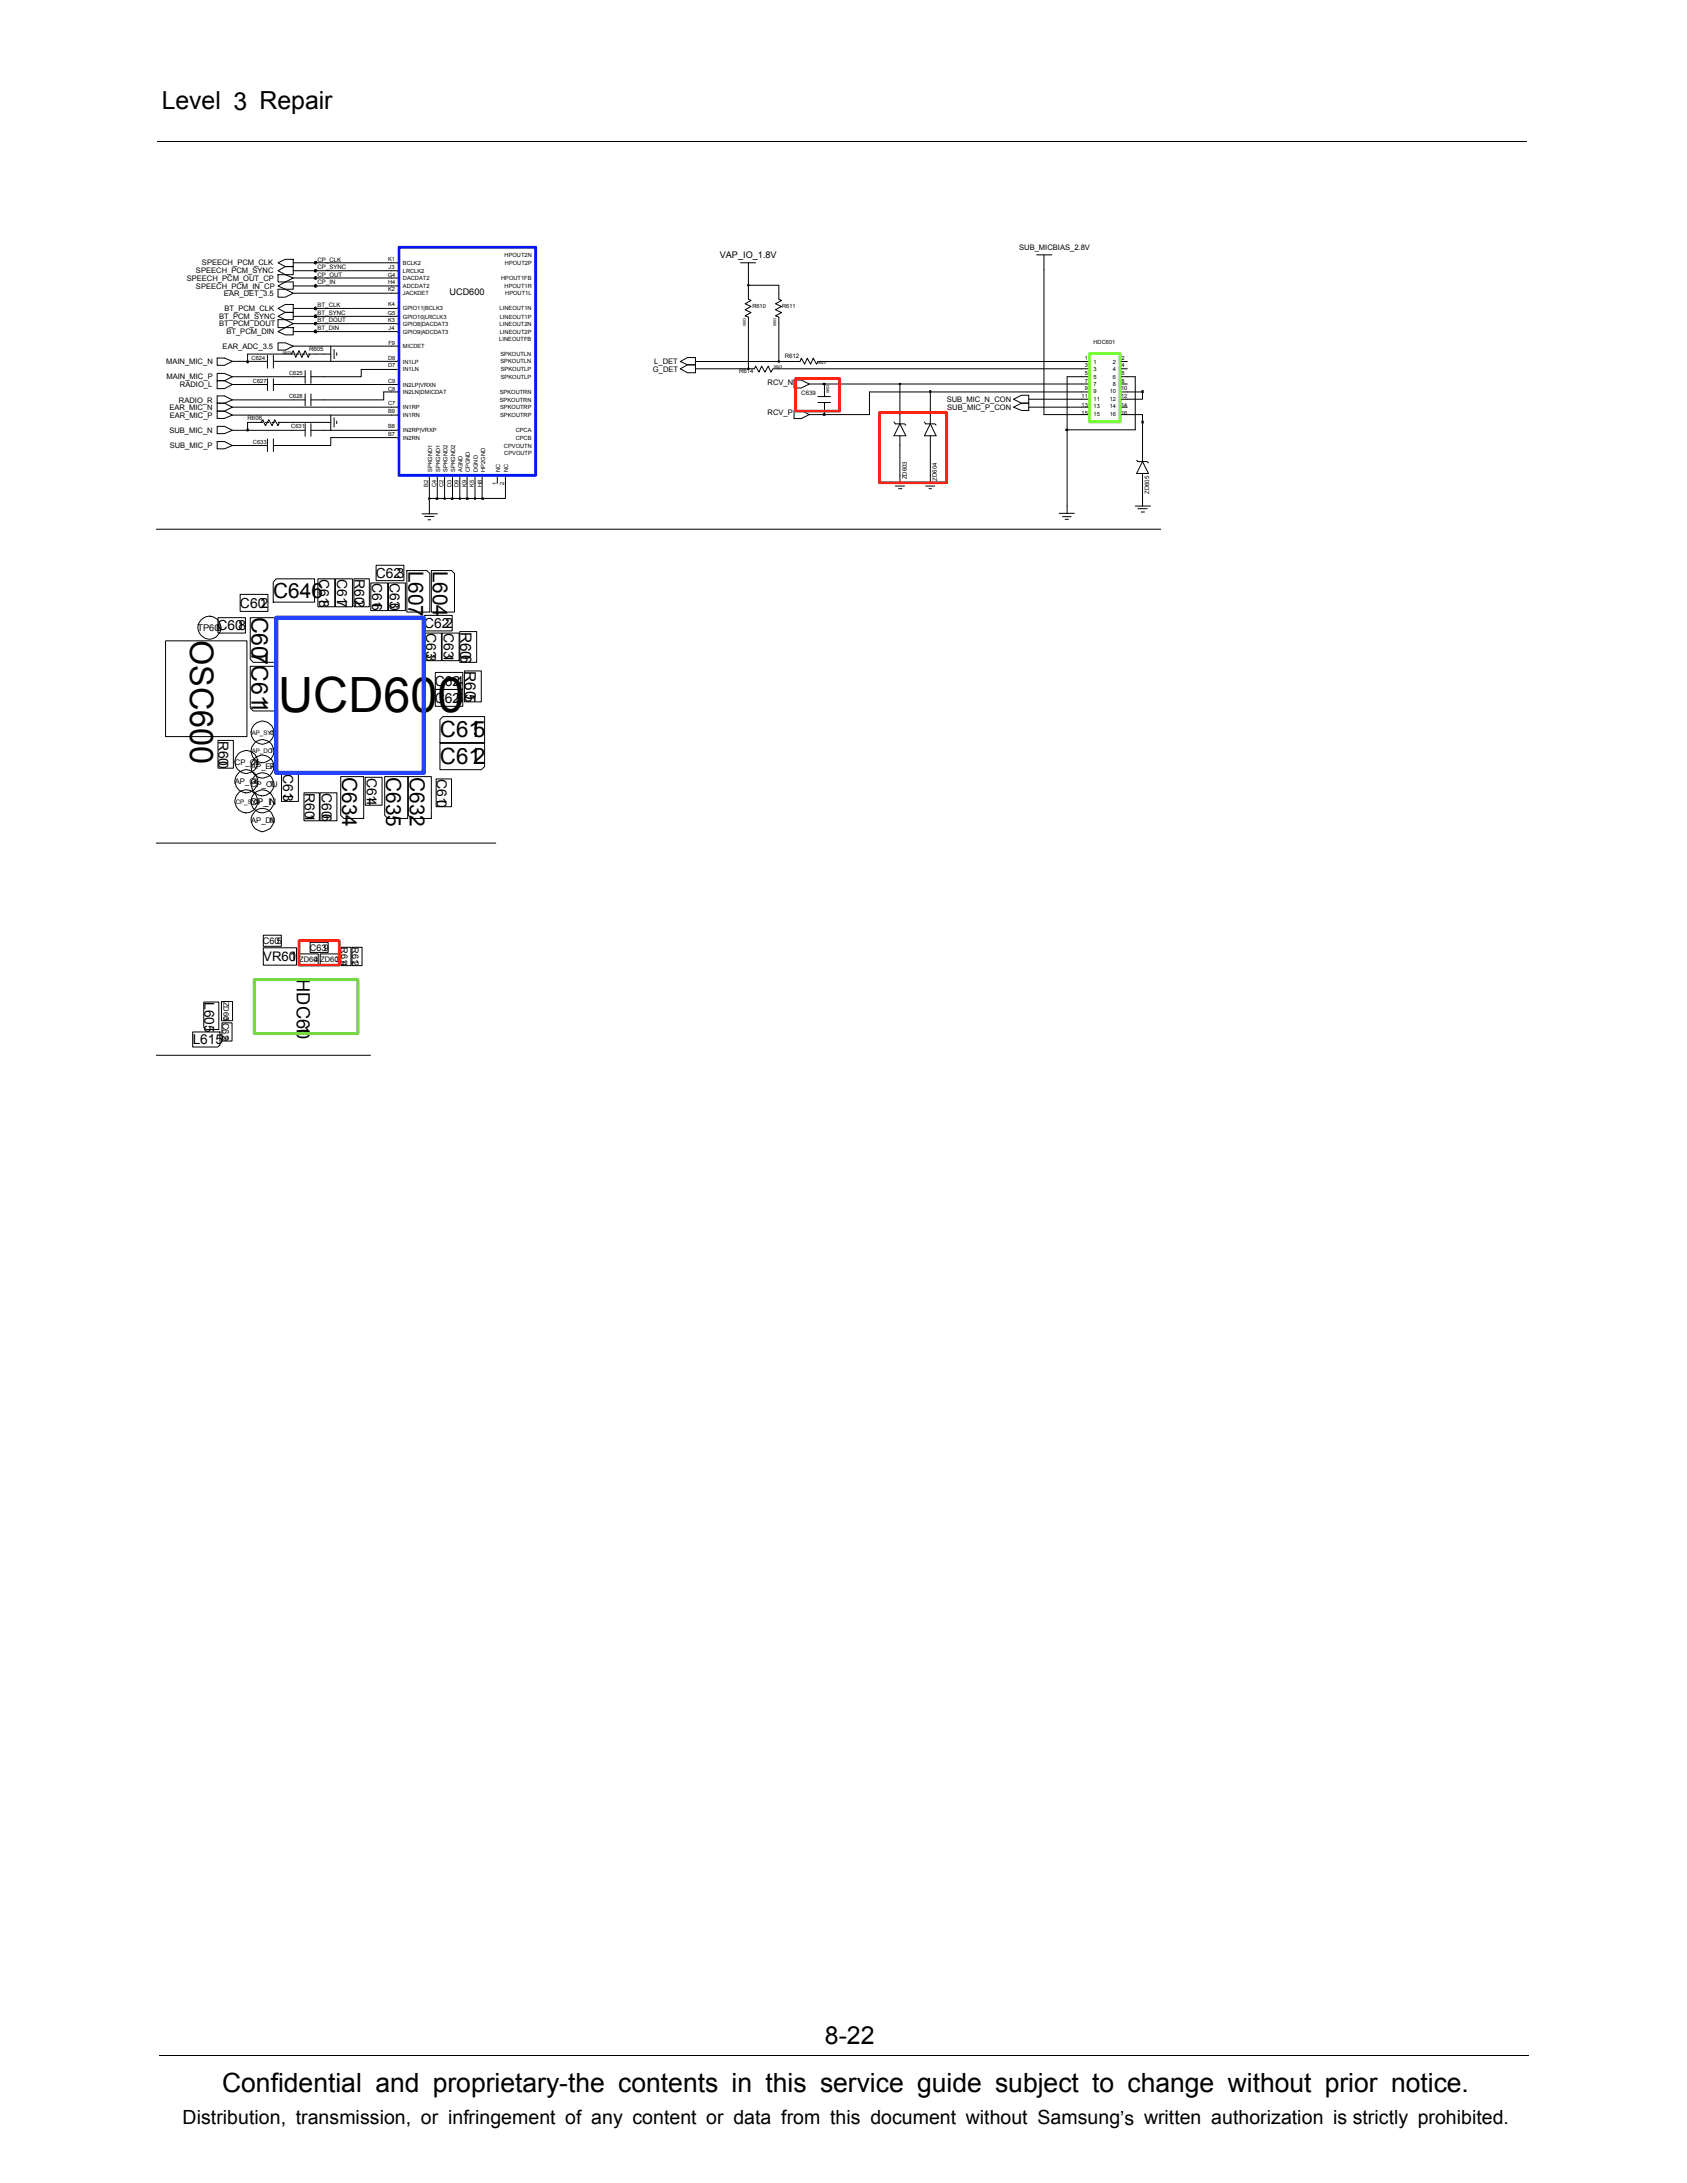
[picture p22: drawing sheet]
<svg xmlns="http://www.w3.org/2000/svg" width="216mm" height="279mm" viewBox="0 0 216 279" stroke-linecap="round" stroke-linejoin="round" font-family="sans-serif">
<defs><g id="words">
<text font-size="6.2" x="35.6" y="91.1">UCD600</text>
<text font-size="4.2" x="24.3" y="81.9" transform="rotate(90 24.3 81.9)">OSC600</text>
<text font-size="3.4" x="28.4" y="267.7">Confidential and proprietary-the contents in this service guide subject to change without prior notice.</text>
<g font-size="3.2">
<text x="20.7" y="14">Level 3 Repair</text>
<text x="105.6" y="261.6">8-22</text>
</g>
<text font-size="3" x="32.2" y="78.9" transform="rotate(90 32.2 78.9)">C607C611</text>
<g font-size="2.9">
<text x="56.3" y="94.4">C615</text>
<text x="56.3" y="97.8">C612</text>
</g>
<g font-size="2.7">
<text x="35" y="76.5">C646</text>
<text x="52.3" y="73" transform="rotate(90 52.3 73)">L607</text>
<text x="55.4" y="73" transform="rotate(90 55.4 73)">L604</text>
<text x="43.8" y="99.4" transform="rotate(90 43.8 99.4)">C634</text>
<text x="49.4" y="99.4" transform="rotate(90 49.4 99.4)">C635</text>
<text x="52.5" y="99.4" transform="rotate(90 52.5 99.4)">C632</text>
</g>
<text font-size="2.5" x="23.4" y="271.9">Distribution, transmission, or infringement of any content or data from this document without Samsung’s written authorization is strictly prohibited.</text>
<text font-size="2.3" x="38" y="125.3" transform="rotate(90 38 125.3)">HDC610</text>
<g font-size="2">
<text x="58.9" y="80.8" transform="rotate(90 58.9 80.8)">R606</text>
<text x="59.5" y="85.9" transform="rotate(90 59.5 85.9)">R605</text>
</g>
<g font-size="1.8">
<text x="30.7" y="77.8">C602</text>
<text x="40.9" y="74.1" transform="rotate(90 40.9 74.1)">C618</text>
<text x="43.1" y="74.1" transform="rotate(90 43.1 74.1)">C617</text>
<text x="45.4" y="74.1" transform="rotate(90 45.4 74.1)">R602</text>
<text x="47.6" y="74.6" transform="rotate(90 47.6 74.6)">C616</text>
<text x="48.1" y="74">C623</text>
<text x="49.9" y="74.6" transform="rotate(90 49.9 74.6)">C630</text>
<text x="27.8" y="80.7">C608</text>
<text x="54.3" y="80.4">C622</text>
<text x="54.5" y="81" transform="rotate(90 54.5 81)">C633</text>
<text x="56.8" y="81" transform="rotate(90 56.8 81)">C631</text>
<text x="55.6" y="87.8">C624</text>
<text x="55.6" y="90">C625</text>
<text x="28" y="94.8" transform="rotate(90 28 94.8)">R600</text>
<text x="36.2" y="99" transform="rotate(90 36.2 99)">C613</text>
<text x="39" y="101.5" transform="rotate(90 39 101.5)">R601</text>
<text x="41.2" y="101.5" transform="rotate(90 41.2 101.5)">C606</text>
<text x="46.9" y="99.5" transform="rotate(90 46.9 99.5)">C614</text>
<text x="55.9" y="99.7" transform="rotate(90 55.9 99.7)">C610</text>
<text x="26.2" y="128.2" transform="rotate(90 26.2 128.2)">L605</text>
<text x="24.7" y="133.6">L615</text>
</g>
<g font-size="1.7">
<text x="33.7" y="123">VR60</text>
<text x="37.1" y="123">1</text>
</g>
<g font-size="1.2">
<text x="92.1" y="33">VAP_IO_1.8V</text>
<text x="57.5" y="37.7">UCD600</text>
<text x="25.3" y="80.8">TP600</text>
<text x="32.1" y="103">CP_IN</text>
<text x="33.7" y="120.8">C605</text>
<text x="39.7" y="121.7">C639</text>
<text x="43.6" y="121.3" transform="rotate(90 43.6 121.3)">R614</text>
<text x="45.1" y="121.3" transform="rotate(90 45.1 121.3)">R612</text>
<text x="28.5" y="130.9" transform="rotate(90 28.5 130.9)">C629</text>
</g>
<g font-size="1">
<text x="23.9" y="35.9">SPEECH_PCM_OUT_CP</text>
<text x="25.1" y="35">SPEECH_PCM_SYNC</text>
<text x="25.8" y="34">SPEECH_PCM_CLK</text>
<text x="130.4" y="32">SUB_MICBIAS_2.8V</text>
<text x="25.1" y="37">SPEECH_PCM_IN_CP</text>
<text x="28" y="40.9">BT_PCM_SYNC</text>
<text x="28" y="41.8">BT_PCM_DOUT</text>
<text x="28.7" y="37.9">EAR_DET_3.5</text>
<text x="28.7" y="39.8">BT_PCM_CLK</text>
<text x="21.3" y="46.6">MAIN_MIC_N</text>
<text x="28.5" y="44.7">EAR_ADC_3.5</text>
<text x="29" y="42.8">BT_PCM_DIN</text>
<text x="83.6" y="47.6">G_DET</text>
<text x="83.7" y="46.6">L_DET</text>
<text x="21.3" y="48.6">MAIN_MIC_P</text>
<text x="21.7" y="52.5">EAR_MIC_N</text>
<text x="21.7" y="53.5">EAR_MIC_P</text>
<text x="22.9" y="51.5">RADIO_R</text>
<text x="23" y="49.6">RADIO_L</text>
<text x="98.2" y="53.1">RCV_P</text>
<text x="98.2" y="49.3">RCV_N</text>
<text x="121.2" y="51.5">SUB_MIC_N_CON</text>
<text x="121.2" y="52.5">SUB_MIC_P_CON</text>
<text x="21.7" y="55.4">SUB_MIC_N</text>
<text x="21.7" y="57.4">SUB_MIC_P</text>
<text x="30.1" y="100.3">AP_CL</text>
<text x="30.1" y="97.9">CP_CL</text>
<text x="32.1" y="98.4">AP_EA</text>
<text x="32.1" y="100.7">CP_OU</text>
<text x="32.5" y="100.3">K</text>
<text x="32.5" y="97.9">K</text>
<text x="34.5" y="98.4">R</text>
<text x="34.5" y="100.7">T</text>
<text x="32.1" y="105.3">AP_DIN</text>
<text x="38.3" y="123.1">ZD604 ZD603</text>
<text x="28.6" y="128.2" transform="rotate(90 28.6 128.2)">ZD605</text>
</g>
<g font-size=".8">
<text x="40.6" y="34.4">CP_SYNC</text>
<text x="40.6" y="35.4">CP_OUT</text>
<text x="40.6" y="33.5">CP_CLK</text>
<text x="40.6" y="36.4">CP_IN</text>
<text x="40.6" y="41.2">BT_DOUT</text>
<text x="40.6" y="39.2">BT_CLK</text>
<text x="40.6" y="40.3">BT_SYNC</text>
<text x="39.6" y="44.9">R605</text>
<text x="40.6" y="42.2">BT_DIN</text>
<text x="94.6" y="47.8">R614</text>
<text x="100.4" y="45.8">R612</text>
<text x="31.7" y="53.8">R606</text>
<text x="102.6" y="50.6">C639</text>
<text x="116" y="61.4" transform="rotate(-90 116 61.4)">ZD603</text>
<text x="119.9" y="61.5" transform="rotate(-90 119.9 61.5)">ZD604</text>
<text x="147.1" y="63.2" transform="rotate(-90 147.1 63.2)">ZD605</text>
<text x="32.2" y="94">AP_SYN</text>
<text x="34.5" y="94">C</text>
<text x="32.2" y="96.4">AP_DOU</text>
<text x="34.5" y="96.4">T</text>
<text x="30.2" y="102.9">CP_SYN</text>
<text x="32.5" y="102.9">C</text>
</g>
<g font-size=".7">
<text x="49.6" y="35.4">G4</text>
<text x="49.7" y="33.5">K1</text>
<text x="49.7" y="34.4">J3</text>
<text x="51.6" y="34.9">LRCLK2</text>
<text x="51.6" y="35.8">DACDAT2</text>
<text x="51.6" y="33.9">BCLK2</text>
<text x="64.1" y="35.8">HPOUT1FB</text>
<text x="64.6" y="33">HPOUT2N</text>
<text x="64.6" y="33.9">HPOUT2P</text>
<text x="49.6" y="40.3">G5</text>
<text x="49.7" y="41.2">K3</text>
<text x="49.7" y="39.2">K4</text>
<text x="49.7" y="37.3">K2</text>
<text x="49.7" y="36.3">H4</text>
<text x="51.6" y="41.7">GPIO8|DACDAT3</text>
<text x="51.6" y="39.7">GPIO11|BCLK3</text>
<text x="51.6" y="40.8">GPIO10|LRCLK3</text>
<text x="51.6" y="37.8">JACKDET</text>
<text x="51.6" y="36.8">ADCDAT2</text>
<text x="63.9" y="39.7">LINEOUT1N</text>
<text x="63.9" y="41.7">LINEOUT2N</text>
<text x="64" y="40.8">LINEOUT1P</text>
<text x="64.6" y="36.9">HPOUT1R</text>
<text x="64.7" y="37.8">HPOUT1L</text>
<text x="96.3" y="39.4">R610</text>
<text x="100.1" y="39.4">R611</text>
<text x="32.2" y="46.1">C624</text>
<text x="37" y="48">C625</text>
<text x="49.7" y="47">D7</text>
<text x="49.7" y="46.1">D8</text>
<text x="49.7" y="44.2">F9</text>
<text x="49.7" y="42.2">J4</text>
<text x="51.6" y="47.5">IN1LN</text>
<text x="51.6" y="44.6">MICDET</text>
<text x="51.6" y="46.5">IN1LP</text>
<text x="51.6" y="42.7">GPIO9|ADCDAT3</text>
<text x="63.9" y="43.6">LINEOUTFB</text>
<text x="64" y="42.7">LINEOUT2P</text>
<text x="64.1" y="45.6">SPKOUTLN</text>
<text x="64.1" y="46.5">SPKOUTLN</text>
<text x="64.1" y="47.5">SPKOUTLP</text>
<text x="138.9" y="48">5</text>
<text x="138.9" y="46">1</text>
<text x="138.9" y="47">3</text>
<text x="140" y="44.1">HDC601</text>
<text x="140" y="46.5">1</text>
<text x="140" y="47.5">3</text>
<text x="142.4" y="47.5">4</text>
<text x="142.4" y="46.5">2</text>
<text x="143.5" y="48">6</text>
<text x="143.5" y="47">4</text>
<text x="143.5" y="46">2</text>
<text x="32.4" y="49">C627</text>
<text x="37" y="50.9">C628</text>
<text x="49.7" y="51.9">C7</text>
<text x="49.7" y="50">C8</text>
<text x="49.7" y="49">C9</text>
<text x="49.7" y="52.9">B9</text>
<text x="51.6" y="52.4">IN1RP</text>
<text x="51.6" y="50.4">IN2LN|DMICDAT</text>
<text x="51.6" y="49.5">IN2LP|VRXN</text>
<text x="51.6" y="53.4">IN1RN</text>
<text x="64" y="50.4">SPKOUTRN</text>
<text x="64" y="51.4">SPKOUTRN</text>
<text x="64" y="53.4">SPKOUTRP</text>
<text x="64" y="52.4">SPKOUTRP</text>
<text x="64.1" y="48.5">SPKOUTLP</text>
<text x="138.4" y="50.9">11</text>
<text x="138.4" y="52.1">13</text>
<text x="138.4" y="53.1">15</text>
<text x="138.9" y="49">7</text>
<text x="138.9" y="49.9">9</text>
<text x="140" y="51.4">11</text>
<text x="140" y="52.3">13</text>
<text x="140" y="48.5">5</text>
<text x="140" y="49.4">7</text>
<text x="140" y="50.3">9</text>
<text x="140" y="53.3">15</text>
<text x="142" y="52.3">14</text>
<text x="142" y="50.3">10</text>
<text x="142" y="51.4">12</text>
<text x="142" y="53.3">16</text>
<text x="142.4" y="48.5">6</text>
<text x="142.4" y="49.4">8</text>
<text x="143.5" y="50.9">12</text>
<text x="143.5" y="52.1">14</text>
<text x="143.5" y="49.9">10</text>
<text x="143.5" y="53.1">16</text>
<text x="143.5" y="49">8</text>
<text x="32.4" y="56.8">C633</text>
<text x="37.3" y="54.8">C631</text>
<text x="49.7" y="55.8">B7</text>
<text x="49.7" y="54.8">B8</text>
<text x="51.6" y="56.3">IN2RN</text>
<text x="51.6" y="55.3">IN2RP|VRXP</text>
<text x="64.5" y="57.3">CPVOUTN</text>
<text x="64.5" y="58.2">CPVOUTP</text>
<text x="66" y="55.3">CPCA</text>
<text x="66" y="56.3">CPCB</text>
<text x="54.8" y="62.3" transform="rotate(-90 54.8 62.3)">B2</text>
<text x="55.3" y="60.4" transform="rotate(-90 55.3 60.4)">SPKGND1</text>
<text x="55.8" y="62.3" transform="rotate(-90 55.8 62.3)">C4</text>
<text x="56.3" y="60.4" transform="rotate(-90 56.3 60.4)">SPKGND1</text>
<text x="56.7" y="62.3" transform="rotate(-90 56.7 62.3)">C2</text>
<text x="57.3" y="60.4" transform="rotate(-90 57.3 60.4)">SPKGND2</text>
<text x="57.8" y="62.3" transform="rotate(-90 57.8 62.3)">D3</text>
<text x="58.3" y="60.4" transform="rotate(-90 58.3 60.4)">SPKGND2</text>
<text x="58.7" y="62.3" transform="rotate(-90 58.7 62.3)">D9</text>
<text x="59.2" y="60.4" transform="rotate(-90 59.2 60.4)">AGND</text>
<text x="59.7" y="62.3" transform="rotate(-90 59.7 62.3)">K9</text>
<text x="60.1" y="60.4" transform="rotate(-90 60.1 60.4)">CPGND</text>
<text x="60.6" y="62.3" transform="rotate(-90 60.6 62.3)">K5</text>
<text x="61.2" y="60.4" transform="rotate(-90 61.2 60.4)">DGND</text>
<text x="61.7" y="62.3" transform="rotate(-90 61.7 62.3)">H8</text>
<text x="62.1" y="60.4" transform="rotate(-90 62.1 60.4)">HP2GND</text>
<text x="63.6" y="62.1" transform="rotate(-90 63.6 62.1)">1</text>
<text x="64" y="60.4" transform="rotate(-90 64 60.4)">NC</text>
<text x="64.5" y="62.1" transform="rotate(-90 64.5 62.1)">2</text>
<text x="65" y="60.4" transform="rotate(-90 65 60.4)">NC</text>
</g>
<g font-size=".5">
<text x="95.4" y="41.8" transform="rotate(-90 95.4 41.8)">0603</text>
<text x="99.3" y="41.8" transform="rotate(-90 99.3 41.8)">0603</text>
<text x="36.2" y="45.3">0603</text>
<text x="99" y="47.1">0603</text>
<text x="104.6" y="46.6">0603</text>
<text x="106.1" y="50.3" transform="rotate(-90 106.1 50.3)">0603</text>
</g>
</g></defs>
<g fill="none" stroke="#000" stroke-width=".13">
<path d="M20.2 18.1h175.3M35.6 33.6l.9-.4h1v.9h-1zM35.6 34.6l.9-.5h1v1.1h-1zM35.6 39.5l.9-.5h1v1h-1zM35.6 36.6l.9-.5h1v.9h-1zM35.6 37h.9l1 .5-1 .5h-.9zM35.6 35.2h.9l1 .4-1 .5h-.9zM50.1 36.6h1M50.1 34.6h1M50.1 33.6h1M50.1 35.6h1M50.1 37.5h1"/>
<path d="M50.1 39.5h1M51.1 31.6h17.5v29.2h-17.5zM27.8 52.6h.9l1 .5-1 .5h-.9zM27.8 54.6h.9l1 .5-1 .4h-.9zM27.8 56.5h.9l1 .5-1 .4h-.9zM27.8 48.7h.9l1 .5-1 .5h-.9zM27.8 45.8h.9l1 .4-1 .6h-.9zM27.8 51.6h.9l1 .5-1 .5h-.9zM27.8 50.7h.9l1 .5-1 .4h-.9zM27.8 47.8h.9l1 .4-1 .5h-.9zM32.6 54.1h.8l.2-.4 .4 .8 .4-.8 .4 .8 .4-.8 .4 .8 .2-.4M32.6 46.2h1.6"/>
<path d="M32.6 49.2h1.6M32.6 57h1.6M33.4 54.1h.2M34 54.1h.4M34.2 45.5v1.6M34.2 48.5v1.5M34.2 56.2v1.6M34.8 54.1h.4M35 46.2h1.5M35 45.5v1.6M35 48.5v1.5M35 56.2v1.6"/>
<path d="M35 49.2h1.5M35 57h1.5M35.6 42.4l.9-.5h1v1h-1zM35.6 40.5l.9-.5h1v.9h-1zM35.6 43.9h.9l1 .4-1 .5h-.9zM35.6 40.9h.9l1 .5-1 .5h-.9zM35.6 54.1h.9M36.5 45.3h.8l.2-.4 .3 .8 .5-.8 .3 .8 .5-.8 .4 .8 .1-.4h.8M37.3 45.3h.2M37.5 51.2h1.6M37.5 48.2h1.6M37.5 55.1h1.6"/>
<path d="M37.8 45.3h.5M38.6 45.3h.5M39.1 47.4v1.7M39.1 50.4v1.5M39.1 54.2v1.6M39.5 45.3h.1M39.8 55.1h1.6M39.8 47.4v1.7M39.8 50.4v1.5M39.8 54.2v1.6M39.8 51.2h1.6M39.8 48.2h1.6"/>
<path d="M41.4 45.3h.9M41.4 54.1h.9M42.3 44.3v1.9M42.3 53.1v2M42.8 44.7v1.2M42.8 53.5v1.2M43.1 45.1v.4M43.1 53.9v.3M50.1 46.2h1M50.1 49.2h1M50.1 56h1M50.1 53.1h1"/>
<path d="M50.1 52.1h1M50.1 44.3h1M50.1 40.5h1M50.1 41.4h1M50.1 55.1h1M50.1 50.2h1M50.1 47.3h1M50.1 42.4h1M54 65.8h2M54.4 66.1h1.1M54.8 66.5h.3M54.9 60.8v1"/>
<path d="M54.9 63.8v2M56 60.8v1M56.9 60.8v1M57.9 60.8v1M58.8 60.8v1M59.8 60.8v1M60.8 60.8v1M61.7 60.8v1M63.6 60.8v1M64.7 60.8v1M20.4 263h175.3"/>
<circle cx="40.4" cy="36.6" r=".17"/>
<circle cx="40.4" cy="33.6" r=".17"/>
<circle cx="40.4" cy="35.6" r=".17"/>
<circle cx="40.4" cy="34.6" r=".17"/>
<circle cx="40.4" cy="39.5" r=".17"/>
<circle cx="40.4" cy="40.5" r=".17"/>
<circle cx="40.4" cy="42.4" r=".17"/>
<circle cx="40.4" cy="41.4" r=".17"/>
</g>
<path d="M54.9 63.7h.1v.2h-.1z" fill="#c3c3c3"/>
<path d="M54.9 63.7h.1v.2h-.1zM54.9 61.8v2h1.1" fill="none" stroke="#000" stroke-width=".13"/>
<path d="M55.8 63.7h.2v.2h-.2z" fill="#c3c3c3"/>
<path d="M55.8 63.7h.2v.2h-.2zM56 61.8v2h.9" fill="none" stroke="#000" stroke-width=".13"/>
<path d="M56.8 63.7h.2v.2h-.2z" fill="#c3c3c3"/>
<path d="M56.8 63.7h.2v.2h-.2zM56.9 61.8v2h1" fill="none" stroke="#000" stroke-width=".13"/>
<path d="M57.7 63.7h.3v.2h-.3z" fill="#c3c3c3"/>
<path d="M57.7 63.7h.3v.2h-.3zM57.9 61.8v2h.9" fill="none" stroke="#000" stroke-width=".13"/>
<path d="M58.8 63.7h.1v.2h-.1z" fill="#c3c3c3"/>
<path d="M58.8 63.7h.1v.2h-.1zM58.8 61.8v2h1" fill="none" stroke="#000" stroke-width=".13"/>
<path d="M59.7 63.7h.2v.2h-.2z" fill="#c3c3c3"/>
<path d="M59.7 63.7h.2v.2h-.2zM59.8 61.8v2h1" fill="none" stroke="#000" stroke-width=".13"/>
<path d="M60.7 63.7h.2v.2h-.2z" fill="#c3c3c3"/>
<path d="M60.7 63.7h.2v.2h-.2zM60.8 61.8v2h.9" fill="none" stroke="#000" stroke-width=".13"/>
<path d="M61.6 63.7h.3v.2h-.3z" fill="#c3c3c3"/>
<path d="M29.7 57h2.9M29.7 55.1h2M50.1 56h-7.8v1h-5.8M61.6 63.7h.3v.2h-.3zM61.7 61.8v2h3v-2" fill="none" stroke="#000" stroke-width=".13"/>
<path d="M31.6 54.9h.2v.3h-.2z" fill="#c3c3c3"/>
<g fill="none" stroke="#000" stroke-width=".13">
<path d="M29.7 51.2h7.8M29.7 48.2h7.8M29.7 49.2h2.9M29.7 46.2h2M29.7 53.1h20.4M29.7 52.1h20.4M31.6 54.9h.2v.3h-.2zM32.6 54.1h-.9v1h5.8M36.5 54.1h4.9M36.5 49.2h13.6M41.4 55.1h8.7M50.1 50.2h-1v1h-7.7"/>
<path d="M50.1 47.3h-3.9v.9h-4.8"/>
</g>
<path d="M31.6 46.2h.2v.2h-.2z" fill="#c3c3c3"/>
<path d="M31.6 46.2h.2v.2h-.2zM36.5 45.3h-4.8v.9h.9M36.5 46.2h13.6M37.5 44.3h12.6M37.5 42.4h2.9M40.4 45.3h1" fill="none" stroke="#000" stroke-width=".13"/>
<path d="M40.3 42.3h.2v.2h-.2z" fill="#c3c3c3"/>
<path d="M37.5 41.4h2.9M40.3 42.3h.2v.2h-.2zM40.4 42.4h9.7" fill="none" stroke="#000" stroke-width=".13"/>
<path d="M40.3 41.3h.2v.2h-.2z" fill="#c3c3c3"/>
<path d="M37.5 40.5h2.9M40.3 41.3h.2v.2h-.2zM40.4 41.4h9.7" fill="none" stroke="#000" stroke-width=".13"/>
<path d="M40.3 40.3h.2v.3h-.2z" fill="#c3c3c3"/>
<path d="M37.5 39.5h2.9M40.3 40.3h.2v.3h-.2zM40.4 40.5h9.7" fill="none" stroke="#000" stroke-width=".13"/>
<path d="M40.3 39.4h.2v.2h-.2z" fill="#c3c3c3"/>
<path d="M37.5 37.5h12.6M37.5 36.6h2.9M40.3 39.4h.2v.2h-.2zM40.4 39.5h9.7" fill="none" stroke="#000" stroke-width=".13"/>
<path d="M40.3 36.5h.2v.2h-.2z" fill="#c3c3c3"/>
<path d="M37.5 35.6h2.9M40.3 36.5h.2v.2h-.2zM40.4 36.6h9.7" fill="none" stroke="#000" stroke-width=".13"/>
<path d="M40.3 35.5h.2v.2h-.2z" fill="#c3c3c3"/>
<path d="M37.5 34.6h2.9M40.3 35.5h.2v.2h-.2zM40.4 35.6h9.7" fill="none" stroke="#000" stroke-width=".13"/>
<path d="M40.3 34.6h.2v.1h-.2z" fill="#c3c3c3"/>
<path d="M37.5 33.6h2.9M40.3 34.6h.2v.1h-.2zM40.4 34.6h9.7" fill="none" stroke="#000" stroke-width=".13"/>
<path d="M40.3 33.5h.2v.2h-.2z" fill="#c3c3c3"/>
<g fill="none" stroke="#000" stroke-width=".13">
<path d="M40.3 33.5h.2v.2h-.2zM40.4 33.6h9.7M94.8 33.6h1.9M95.8 37.5v.8l.3 .2-.7 .4 .7 .3-.7 .4 .7 .4-.7 .4 .4 .2v.8M95.8 33.6v2M99.7 37.5v.8l.3 .2-.7 .4 .7 .3-.7 .4 .7 .4-.7 .4 .4 .2v.8M132.7 32.6h1.9M133.6 32.6v2M87.1 46.3l.9-.5h1v.9h-1zM87.1 47.2l.9-.5h1v1h-1zM95.8 47.2h.7l.2-.3 .4 .7 .4-.7 .4 .7 .4-.7 .4 .7 .2-.4h.8M101.6 48.6h1l1 .5-1 .6h-1z"/>
<path d="M101.6 46.3h.8l.2-.5 .4 .8 .3-.8 .4 .8 .4-.8 .4 .8 .2-.3h.8M101.6 52.5h1l1 .6-1 .5h-1zM104.7 51.5h1.6M104.7 50.8h1.6M105.5 49.1v1.7M105.5 51.5v1.6M114.4 54l.2 .3h1.2l.1 .1M115.2 53.1v1.2M115.2 55.8v6M115.2 54.3l.7 1.5h-1.5zM118.3 54l.2 .3h1.1l.2 .1M119.1 54.3l.7 1.5h-1.5z"/>
<path d="M119.1 53.1v1.2M119.1 55.8v6M129.7 52.1l1-.5h1v.9h-1zM129.7 51.1l1-.5h1v1h-1zM136.6 55v10.7M138.4 46.3h1M138.4 48.2h1M138.4 51.1h1M138.4 52.1h1M138.4 50.2h1M138.4 49.1h1M138.4 47.2h1"/>
<path d="M138.4 53.1h1M139.4 45.3h3.9v8.7h-3.9zM143.3 49.1h1M143.3 48.2h1M143.3 53.1h1M143.3 46.3h1M143.3 52.1h1M143.3 50.2h1M143.3 47.2h1M143.3 51.1h1M145.5 58.9l.1 .2h1.2l.2 .1M146.2 54v5.1"/>
<path d="M146.2 59.1l.8 1.5h-1.5zM114.2 61.8h2M114.6 62.2h1.2M115 62.5h.4M118.1 61.8h2M118.5 62.2h1.1M118.9 62.5h.3M135.6 65.7h1.9M136 66.1h1.1M136.3 66.5h.4M145.3 64.8h1.9M145.6 65.1h1.2"/>
<path d="M146.1 65.5h.4M146.2 60.6v4.2"/>
</g>
<path d="M51.1 31.6h17.5v29.2h-17.5z" fill="none" stroke="#0015f7" stroke-width=".36"/>
<path d="M136.4 54.9h.3v.2h-.3z" fill="#c3c3c3"/>
<path d="M136.4 54.9h.3v.2h-.3zM145.3 48.2v6.8h-8.7v-6.8" fill="none" stroke="#000" stroke-width=".13"/>
<path d="M146.1 53.9h.2v.3h-.2z" fill="#c3c3c3"/>
<path d="M103.6 53.1h1.9M146.1 53.9h.2v.3h-.2zM146.2 53.1v.9" fill="none" stroke="#000" stroke-width=".13"/>
<path d="M105.3 53h.3v.1h-.3z" fill="#c3c3c3"/>
<path d="M133.6 34.6v18.5h4.8M105.3 53h.3v.1h-.3zM105.5 53.1h5.8v-2.9h7.8v2.9M115.2 49.1v4M131.7 52.1h6.7M131.7 51.1h6.7M144.3 53.1h1.9M146.2 50.2v.9h-1.9" fill="none" stroke="#000" stroke-width=".13"/>
<path d="M119 50h.1v.2h-.1z" fill="#c3c3c3"/>
<path d="M119 50h.1v.2h-.1zM119.1 50.2h19.3M144.3 50.2h1.9" fill="none" stroke="#000" stroke-width=".13"/>
<path d="M146.1 50h.2v.2h-.2z" fill="#c3c3c3"/>
<path d="M103.6 49.1h1.9M146.1 50h.2v.2h-.2z" fill="none" stroke="#000" stroke-width=".13"/>
<path d="M105.3 49.1h.3v.1h-.3z" fill="#c3c3c3"/>
<path d="M105.3 49.1h.3v.1h-.3zM105.5 49.1h9.7" fill="none" stroke="#000" stroke-width=".13"/>
<path d="M115.1 49.1h.2v.1h-.2z" fill="#c3c3c3"/>
<path d="M89 47.2h6.8M115.1 49.1h.2v.1h-.2zM115.2 49.1h23.2M136.6 48.2h1.8M144.3 48.2h1" fill="none" stroke="#000" stroke-width=".13"/>
<path d="M95.7 47.1h.2v.2h-.2z" fill="#c3c3c3"/>
<path d="M89 46.3h10.7M95.7 47.1h.2v.2h-.2zM95.8 41.4v5.8M99.7 47.2h38.7" fill="none" stroke="#000" stroke-width=".13"/>
<path d="M99.6 46.2h.2v.2h-.2z" fill="#c3c3c3"/>
<path d="M95.8 36.5v1M99.7 36.5v1M99.6 46.2h.2v.2h-.2zM99.7 41.4v4.9h1.9M105.5 46.3h32.9" fill="none" stroke="#000" stroke-width=".13"/>
<path d="M95.7 36.4h.2v.2h-.2z" fill="#c3c3c3"/>
<g fill="none" stroke="#000" stroke-width=".13">
<path d="M95.7 36.4h.2v.2h-.2zM95.8 35.6v.9h3.9M20 67.7h128.5M27.9 79.1h3.5v1.9h-3.5zM30.7 76.1h3.6v2.2h-3.6zM32 79.1h3.3v5.7h-2.9l-.4-.4zM35.3 74.1h5v3h-5.3v-2.6zM35.9 79h18.3v19.9h-18.7v-19.5zM40.7 74.1h2.1v3.6h-2.1zM42.9 74.1h2.2v3.6h-2.2zM45.3 74.1h2v3.6h-2zM47.5 74.6h2.1v3.5h-2.1z"/>
<path d="M48.1 72.3h3.6v2h-3.6zM49.7 74.6h2.2v3.5h-2.2zM52.1 73h2.5l.4 .4v4.9h-2.9zM54.3 78.8h3.6v2h-3.6zM55.2 73h2.6l.4 .4v4.9h-3zM21.2 82h10.4v12.3h-10.4zM27.9 94.8h2v3.5h-2zM32 85.3h3.3v5.7h-2.9l-.4-.4zM36 99h2.2v3.6h-2.2zM43.6 99.4h2.9v5.4h-2.5l-.4-.4zM46.7 99.5h2.2v3.6h-2.2zM49.2 99.4h3v5.4h-2.6l-.4-.4z"/>
<path d="M52.3 99.4h2.9v5.4h-2.6l-.3-.4zM54.3 81h2.2v3.6h-2.2zM55.7 86.1h3.5v2.1h-3.5zM55.7 88.2h3.5v2.2h-3.5zM55.8 99.7h2v3.6h-2zM56.3 95.1h5.7v3l-.4 .4h-5.3zM56.3 92.1l.4-.4h5.3v3.3h-5.7zM56.6 81h2.2v3.6h-2.2zM58.8 80.8h2.2v4h-2.2zM59.4 85.9h2.2v3.9h-2.2zM20 107.9h43.5M32.7 103.7a1.48 1.48 0 0 1 2 .2 1.48 1.48 0 0 1-.1 2.1 1.48 1.48 0 0 1-2 0 1.5 1.5 0 0 1 .1-2.3z"/>
<path d="M33.7 119.7h2.3v1.4h-2.3zM38.9 101.5h2v3.6h-2zM41 101.5h2.1v3.6h-2.1zM20 135.1h27.4M24.7 132.1h3.5v1.7l-.3 .2h-3.2zM26.1 128.2h1.9v3.6h-1.7l-.2-.3zM28.3 128.2h1.5v2.4h-1.5zM28.4 130.9h1.3v2.3h-1.3zM32.5 125.4h13.3v6.9h-13.3zM33.7 121.3h4.3v2.2h-4.3zM38.3 122.1h2.4v1.4h-2.4zM39.7 120.6h2.3v1.3h-2.3z"/>
<path d="M41 122.1h2.4v1.4h-2.4zM43.6 121.2h1.3v2.4h-1.3zM45 121.2h1.3v2.4h-1.3z"/>
<circle cx="26.8" cy="80.3" r="1.47"/>
<circle cx="31.5" cy="100" r="1.48"/>
<circle cx="31.5" cy="97.5" r="1.48"/>
<circle cx="33.6" cy="96.1" r="1.48"/>
<circle cx="33.6" cy="98.1" r="1.48"/>
<circle cx="33.6" cy="93.8" r="1.48"/>
<circle cx="31.5" cy="102.6" r="1.48"/>
<circle cx="33.6" cy="102.6" r="1.48"/>
<circle cx="33.6" cy="100.4" r="1.48"/>
</g>
<path d="M139.4 45.3h3.9v8.7h-3.9z" fill="none" stroke="#50ff00" stroke-width=".35"/>
<path d="M101.8 48.4h5.7v4.2h-5.7zM112.5 52.8h8.7v9h-8.7z" fill="none" stroke="#ff1d0d" stroke-width=".35"/>
<path d="M35.3 79.1h18.9v19.8h-18.9z" fill="none" stroke="#2443ff" stroke-width=".54"/>
<path d="M38.3 120.4h5.1v3.1h-5.1z" fill="none" stroke="#ff170f" stroke-width=".35"/>
<path d="M32.5 125.4h13.3v6.9h-13.3z" fill="none" stroke="#47d400" stroke-width=".35"/>
<use href="#words"/>
</svg>
